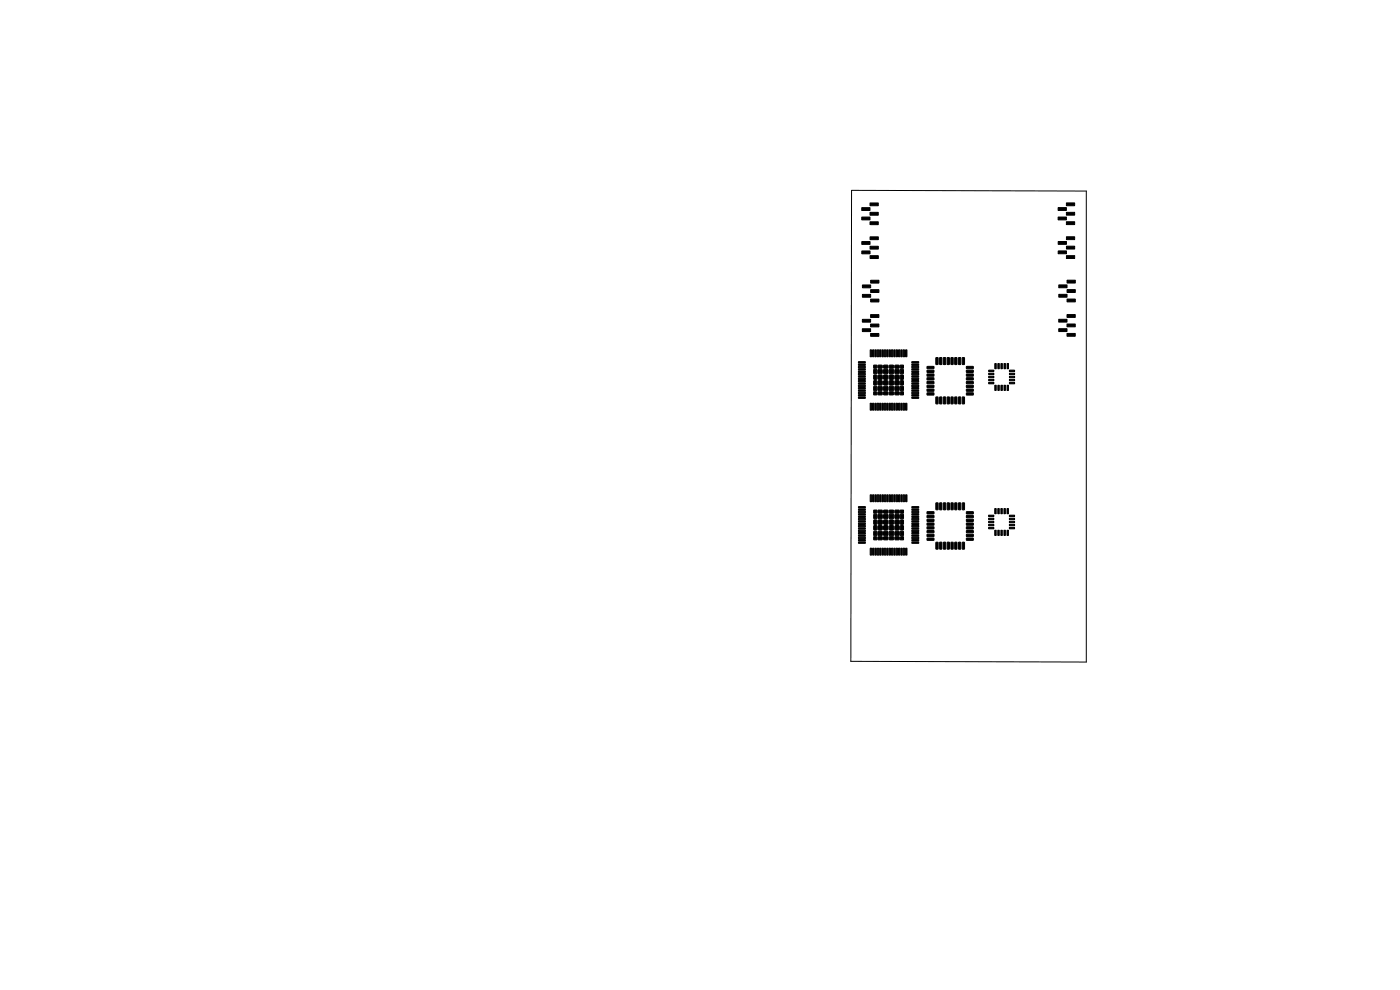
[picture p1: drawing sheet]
<svg xmlns="http://www.w3.org/2000/svg" width="297mm" height="210mm" viewBox="0 0 297 210" stroke-linecap="round" stroke-linejoin="round" font-family="sans-serif">
<g fill="#000" stroke="#000" stroke-width=".21">
<path d="M182.8 44h1.8v.6h-1.8zM182.8 46h1.8v.6h-1.8zM182.8 51.2h1.8v.6h-1.8zM182.8 53.2h1.8v.6h-1.8zM184.6 43h1.7v.6h-1.7zM184.6 45h1.7v.6h-1.7zM184.6 47h1.7v.6h-1.7zM184.6 50.2h1.7v.6h-1.7zM184.6 52.2h1.7v.6h-1.7zM184.6 54.2h1.7v.6h-1.7zM224.5 44h1.7v.6h-1.7zM224.5 46h1.7v.6h-1.7z"/>
<path d="M224.5 51.2h1.7v.6h-1.7zM224.5 53.2h1.7v.6h-1.7zM226.2 43h1.8v.6h-1.8zM226.2 45h1.8v.6h-1.8zM226.2 47h1.8v.6h-1.8zM226.2 50.2h1.8v.6h-1.8zM226.2 52.2h1.8v.6h-1.8zM226.2 54.2h1.8v.6h-1.8zM182.1 79.7h1.4l.1 .2-1.4 .1zM182.1 79.2h1.4l.1 .2-1.4 .1zM182.1 78.7h1.4l.1 .2-1.4 .1zM182.1 78.2h1.4l.1 .2-1.4 .1z"/>
<path d="M182.1 77.7h1.4l.1 .2-1.4 .1zM182.1 77.2h1.4l.1 .2-1.4 .1zM182.1 76.7h1.4l.1 .2-1.4 .1zM182.9 67.7h1.8v.6h-1.8zM182.9 69.7h1.8v.6h-1.8zM183 60.4h1.7v.6h-1.7zM183 62.4h1.7v.6h-1.7zM184.6 74.2l.3 .1-.1 1.4-.2-.1zM185.1 74.2l.3 .1-.1 1.4-.2-.1zM185.4 77.5h.6v.5l-.6 .1zM185.6 74.2l.3 .1-.1 1.4-.2-.1zM185.4 78.4h.6l-.1 .9-.6-.1z"/>
<path d="M185.4 79.6h.6l-.1 .9-.6-.1zM186.1 74.2l.3 .1-.1 1.4-.2-.1zM184.7 66.7h1.7v.6h-1.7zM184.7 68.7h1.7v.6h-1.7zM184.7 70.7h1.7v.6h-1.7zM184.7 59.4h1.8v.6h-1.8zM184.7 61.4h1.8v.6h-1.8zM184.7 63.4h1.8v.6h-1.8zM186.6 74.2l.3 .1-.1 1.4-.2-.1zM186.3 77.5h.8l.1 .5-.9 .1zM186.3 78.4h.8v.8h-.8zM186.3 79.6h.8v.8h-.8z"/>
<path d="M187.1 74.2l.3 .1-.1 1.4-.2-.1zM187.6 74.2l.3 .1-.1 1.4-.2-.1zM187.5 77.5h.8l.1 .5-.9 .1zM187.5 78.4h.8v.8h-.8zM187.5 79.6h.8v.8h-.8zM188.1 74.2l.3 .1-.1 1.4-.2-.1zM188.6 74.2l.3 .1-.1 1.4-.2-.1zM189.1 74.2l.3 .1-.1 1.4-.2-.1zM188.7 77.5h.8l.1 .5-.9 .1zM188.7 78.4h.8v.8h-.8zM188.7 79.6h.8v.8h-.8zM189.6 74.2l.3 .1-.1 1.4-.2-.1z"/>
<path d="M190.1 74.2l.3 .1-.1 1.4-.2-.1zM189.9 77.5h.8l.1 .5-.9 .1zM189.9 78.4h.8v.8h-.8zM189.9 79.6h.8v.8h-.8zM190.6 74.2l.3 .1-.1 1.4-.2-.1zM191 77.5h.6l.1 .6h-.6zM191.1 74.2l.3 .1-.1 1.4-.2-.1zM191 78.4h.7l-.1 .9-.6-.1zM191 79.6h.7l-.1 .9-.6-.1zM191.6 74.2l.3 .1-.1 1.4-.2-.1zM192.1 74.2l.3 .1-.1 1.4-.2-.1zM193.4 76.7h1.4l.1 .2-1.4 .1z"/>
<path d="M193.4 77.2h1.4l.1 .2-1.4 .1zM193.4 77.7h1.4l.1 .2-1.4 .1zM193.4 78.2h1.4l.1 .2-1.4 .1zM193.4 78.7h1.4l.1 .2-1.4 .1zM193.4 79.2h1.4l.1 .2-1.4 .1zM193.4 79.7h1.4l.1 .2-1.4 .1zM196.7 79.4l1.4-.1v.4l-1.4 .1zM196.7 78.6l1.4-.1v.4l-1.4 .1zM196.7 77.8l1.4-.1v.4l-1.4 .1zM198.6 75.9h.4l-.1 1.4h-.4zM199.4 75.9h.4l-.1 1.4h-.4zM200.2 75.9h.4l-.1 1.4h-.4z"/>
<path d="M201 75.9h.4l-.1 1.4h-.4zM201.8 75.9h.4l-.1 1.4h-.4zM202.6 75.9h.4l-.1 1.4h-.4zM203.4 75.9h.4l-.1 1.4h-.4zM204.2 75.9h.4l-.1 1.4h-.4zM205 77.8l1.4-.1 .1 .4-1.4 .1zM205 78.6l1.4-.1 .1 .4-1.4 .1zM205 79.4l1.4-.1 .1 .4-1.4 .1zM209.7 79.2h1.1v.3h-1.1zM209.7 78.5h1.1v.3h-1.1zM211 77.1h.3v1.1h-.3zM211.7 77.1h.3v1.1h-.3z"/>
<path d="M212.3 77.1h.3v1.1h-.3zM213 77.1h.3v1.1h-.3zM213.6 77.1h.3v1.1h-.3zM214.1 78.5h1.1v.3h-1.1zM214.1 79.2h1.1v.3h-1.1zM224.6 67.7h1.8v.6h-1.8zM224.6 69.7h1.8v.6h-1.8zM224.6 60.4h1.8v.6h-1.8zM224.6 62.4h1.8v.6h-1.8zM226.4 66.7h1.7v.6h-1.7zM226.4 68.7h1.7v.6h-1.7zM226.4 70.7h1.7v.6h-1.7z"/>
<path d="M226.4 59.4h1.7v.6h-1.7zM226.4 61.4h1.7v.6h-1.7zM226.4 63.4h1.7v.6h-1.7zM182.1 84.2h1.4l.1 .2-1.4 .1zM182.1 83.7h1.4l.1 .2-1.4 .1zM182.1 83.2h1.4l.1 .2-1.4 .1zM182.1 82.7h1.4l.1 .2-1.4 .1zM182.1 82.2h1.4l.1 .2-1.4 .1zM182.1 81.7h1.4l.1 .2-1.4 .1zM182.1 81.2h1.4l.1 .2-1.4 .1zM182.1 80.7h1.4l.1 .2-1.4 .1zM182.1 80.2h1.4l.1 .2-1.4 .1z"/>
<path d="M184.6 85.6h.3l-.1 1.4-.2-.1zM185.1 85.6h.3l-.1 1.4-.2-.1zM185.4 83.1h.5l.1 .6-.6 .1zM185.6 85.6h.3l-.1 1.4-.2-.1zM185.4 80.8h.6l-.1 .9-.6-.1zM185.4 82h.6l-.1 .9-.6-.1zM186.1 85.6h.3l-.1 1.4-.2-.1zM186.6 85.6h.3l-.1 1.4-.2-.1zM186.3 80.8h.8v.8h-.8zM186.3 82h.8v.8h-.8zM186.3 83.1h.8l.1 .6-.9 .1zM187.1 85.6h.3l-.1 1.4-.2-.1z"/>
<path d="M187.6 85.6h.3l-.1 1.4-.2-.1zM187.5 80.8h.8v.8h-.8zM187.5 82h.8v.8h-.8zM187.5 83.1h.8l.1 .6-.9 .1zM188.1 85.6h.3l-.1 1.4-.2-.1zM188.6 85.6h.3l-.1 1.4-.2-.1zM189.1 85.6h.3l-.1 1.4-.2-.1zM188.7 80.8h.8v.8h-.8zM188.7 82h.8v.8h-.8zM188.7 83.1h.8l.1 .6-.9 .1zM189.6 85.6h.3l-.1 1.4-.2-.1zM190.1 85.6h.3l-.1 1.4-.2-.1z"/>
<path d="M189.9 80.8h.8v.8h-.8zM189.9 82h.8v.8h-.8zM189.9 83.1h.8l.1 .6-.9 .1zM190.6 85.6h.3l-.1 1.4-.2-.1zM191 83.2l.6-.1 .1 .6-.7 .1zM191.1 85.6h.3l-.1 1.4-.2-.1zM191 80.8h.7l-.1 .9-.6-.1zM191 82h.7l-.1 .9-.6-.1zM191.6 85.6h.3l-.1 1.4-.2-.1zM192.1 85.6h.3l-.1 1.4-.2-.1zM193.4 80.2h1.4l.1 .2-1.4 .1zM193.4 80.7h1.4l.1 .2-1.4 .1z"/>
<path d="M193.4 81.2h1.4l.1 .2-1.4 .1zM193.4 81.7h1.4l.1 .2-1.4 .1zM193.4 82.2h1.4l.1 .2-1.4 .1zM193.4 82.7h1.4l.1 .2-1.4 .1zM193.4 83.2h1.4l.1 .2-1.4 .1zM193.4 83.7h1.4l.1 .2-1.4 .1zM193.4 84.2h1.4l.1 .2-1.4 .1zM196.7 83.4l1.4-.1v.4l-1.4 .1zM196.7 82.6l1.4-.1v.4l-1.4 .1zM196.7 81.8l1.4-.1v.4l-1.4 .1zM196.7 81l1.4-.1v.4l-1.4 .1zM196.7 80.2l1.4-.1v.4l-1.4 .1z"/>
<path d="M198.6 84.2l.4 .1-.1 1.4-.4-.1zM199.4 84.2l.4 .1-.1 1.4-.4-.1zM200.2 84.2l.4 .1-.1 1.4-.4-.1zM201 84.2l.4 .1-.1 1.4-.4-.1zM201.8 84.2l.4 .1-.1 1.4-.4-.1zM202.6 84.2l.4 .1-.1 1.4-.4-.1zM203.4 84.2l.4 .1-.1 1.4-.4-.1zM204.2 84.2l.4 .1-.1 1.4-.4-.1zM205 80.2l1.4-.1 .1 .4-1.4 .1zM205 81l1.4-.1 .1 .4-1.4 .1zM205 81.8l1.4-.1 .1 .4-1.4 .1zM205 82.6l1.4-.1 .1 .4-1.4 .1z"/>
<path d="M205 83.4l1.4-.1 .1 .4-1.4 .1zM209.7 81.1h1.1v.3h-1.1zM209.7 80.5h1.1v.3h-1.1zM209.7 79.8h1.1v.3h-1.1zM211 81.7h.3v1.1h-.3zM211.7 81.7h.3v1.1h-.3zM212.3 81.7h.3v1.1h-.3zM213 81.7h.3v1.1h-.3zM213.6 81.7h.3v1.1h-.3zM214.1 79.8h1.1v.3h-1.1zM214.1 80.5h1.1v.3h-1.1zM214.1 81.1h1.1v.3h-1.1z"/>
<path d="M182.1 115h1.4l.1 .2-1.4 .1zM182.1 114.5h1.4l.1 .2-1.4 .1zM182.1 114h1.4l.1 .2-1.4 .1zM182.1 113.5h1.4l.1 .2-1.4 .1zM182.1 113h1.4l.1 .2-1.4 .1zM182.1 112.5h1.4l.1 .2-1.4 .1zM182.1 112h1.4l.1 .2-1.4 .1zM182.1 111.5h1.4l.1 .2-1.4 .1zM182.1 111h1.4l.1 .2-1.4 .1zM182.1 110.5h1.4l.1 .2-1.4 .1zM182.1 110h1.4l.1 .2-1.4 .1zM182.1 109.5h1.4l.1 .2-1.4 .1z"/>
<path d="M182.1 109h1.4l.1 .2-1.4 .1zM182.1 108.5h1.4l.1 .2-1.4 .1zM182.1 108h1.4l.1 .2-1.4 .1zM182.1 107.5h1.4l.1 .2-1.4 .1zM184.6 116.3l.3 .1-.1 1.4-.2-.1zM184.6 105h.3l-.1 1.4h-.2zM185.1 116.3l.3 .1-.1 1.4-.2-.1zM185.1 105h.3l-.1 1.4h-.2zM185.4 108.2h.6v.6l-.6 .1zM185.4 113.9h.5l.1 .6h-.6zM185.6 116.3l.3 .1-.1 1.4-.2-.1zM185.6 105h.3l-.1 1.4h-.2z"/>
<path d="M185.4 109.1l.6 .1-.1 .8-.5-.1zM185.4 110.3l.6 .1-.1 .8-.5-.1zM185.4 111.5l.6 .1-.1 .8-.5-.1zM185.4 112.7l.6 .1-.1 .8-.5-.1zM186.1 116.3l.3 .1-.1 1.4-.2-.1zM186.1 105h.3l-.1 1.4h-.2zM186.6 116.3l.3 .1-.1 1.4-.2-.1zM186.6 105h.3l-.1 1.4h-.2zM186.3 108.2h.8l.1 .6-.9 .1zM186.3 109.1h.8v.9h-.8zM186.3 110.3h.8v.9h-.8zM186.3 111.5h.8v.9h-.8z"/>
<path d="M186.3 112.7h.8v.9h-.8zM186.3 113.9h.8l.1 .5-.9 .1zM187.1 116.3l.3 .1-.1 1.4-.2-.1zM187.1 105h.3l-.1 1.4h-.2zM187.6 116.3l.3 .1-.1 1.4-.2-.1zM187.6 105h.3l-.1 1.4h-.2zM187.5 108.2h.8l.1 .6-.9 .1zM187.5 109.1h.8v.9h-.8zM187.5 110.3h.8v.9h-.8zM187.5 111.5h.8v.9h-.8zM187.5 112.7h.8v.9h-.8zM187.5 113.9h.8l.1 .5-.9 .1z"/>
<path d="M188.1 116.3l.3 .1-.1 1.4-.2-.1zM188.1 105h.3l-.1 1.4h-.2zM188.6 116.3l.3 .1-.1 1.4-.2-.1zM188.6 105h.3l-.1 1.4h-.2zM189.1 116.3l.3 .1-.1 1.4-.2-.1zM189.1 105h.3l-.1 1.4h-.2zM188.7 108.2h.8l.1 .6-.9 .1zM188.7 109.1h.8v.9h-.8zM188.7 110.3h.8v.9h-.8zM188.7 111.5h.8v.9h-.8zM188.7 112.7h.8v.9h-.8zM188.7 113.9h.8l.1 .5-.9 .1z"/>
<path d="M189.6 116.3l.3 .1-.1 1.4-.2-.1zM189.6 105h.3l-.1 1.4h-.2zM190.1 116.3l.3 .1-.1 1.4-.2-.1zM190.1 105h.3l-.1 1.4h-.2zM189.9 108.2h.8l.1 .6-.9 .1zM189.9 109.1h.8v.9h-.8zM189.9 110.3h.8v.9h-.8zM189.9 111.5h.8v.9h-.8zM189.9 112.7h.8v.9h-.8zM189.9 113.9h.8l.1 .5-.9 .1zM190.6 116.3l.3 .1-.1 1.4-.2-.1zM190.6 105h.3l-.1 1.4h-.2z"/>
<path d="M191 108.2h.7v.6l-.6 .1zM191 113.9h.7v.6h-.7zM191.1 116.3l.3 .1-.1 1.4-.2-.1zM191.1 105h.3l-.1 1.4h-.2zM191 109.1l.7 .1-.1 .8-.6-.1zM191 110.3l.7 .1-.1 .8-.6-.1zM191 111.5l.7 .1-.1 .8-.6-.1zM191 112.7l.7 .1-.1 .8-.6-.1zM191.6 116.3l.3 .1-.1 1.4-.2-.1zM191.6 105h.3l-.1 1.4h-.2zM192.1 116.3l.3 .1-.1 1.4-.2-.1zM192.1 105h.3l-.1 1.4h-.2z"/>
<path d="M193.5 107.5h1.3l.1 .2-1.4 .1zM193.5 108h1.3l.1 .2-1.4 .1zM193.5 108.5h1.3l.1 .2-1.4 .1zM193.5 109h1.3l.1 .2-1.4 .1zM193.5 109.5h1.3l.1 .2-1.4 .1zM193.5 110h1.3l.1 .2-1.4 .1zM193.5 110.5h1.3l.1 .2-1.4 .1zM193.5 111h1.3l.1 .2-1.4 .1zM193.5 111.5h1.3l.1 .2-1.4 .1zM193.5 112h1.3l.1 .2-1.4 .1zM193.5 112.5h1.3l.1 .2-1.4 .1zM193.5 113h1.3l.1 .2-1.4 .1z"/>
<path d="M193.5 113.5h1.3l.1 .2-1.4 .1zM193.5 114h1.3l.1 .2-1.4 .1zM193.5 114.5h1.3l.1 .2-1.4 .1zM193.5 115h1.3l.1 .2-1.4 .1zM196.7 114.2l1.4-.1v.5h-1.4zM196.7 113.4l1.4-.1v.5h-1.4zM196.7 112.6l1.4-.1v.5h-1.4zM196.7 111.8l1.4-.1v.5h-1.4zM196.7 111l1.4-.1v.5h-1.4zM196.7 110.2l1.4-.1v.5h-1.4zM196.7 109.4l1.4-.1v.5h-1.4zM196.7 108.6l1.4-.1v.5h-1.4z"/>
<path d="M198.6 115l.4 .1v1.4l-.5-.1zM198.6 106.7h.4v1.4h-.5zM199.4 115l.4 .1-.1 1.4-.4-.1zM199.4 106.7h.4l-.1 1.4h-.4zM200.2 115l.4 .1v1.4l-.5-.1zM200.2 106.7h.4v1.4h-.5zM201 115l.4 .1v1.4l-.5-.1zM201 106.7h.4v1.4h-.5zM201.8 115l.4 .1-.1 1.4-.4-.1zM201.8 106.7h.4l-.1 1.4h-.4zM202.6 115l.4 .1v1.4l-.5-.1zM202.6 106.7h.4v1.4h-.5z"/>
<path d="M203.4 115l.4 .1-.1 1.4-.4-.1zM203.4 106.7h.4l-.1 1.4h-.4zM204.2 115l.4 .1v1.4l-.5-.1zM204.2 106.7h.4v1.4h-.5zM205 108.6l1.4-.1 .1 .5h-1.4zM205 109.4l1.4-.1 .1 .5h-1.4zM205 110.2l1.4-.1 .1 .5h-1.4zM205 111l1.4-.1 .1 .5h-1.4zM205 111.8l1.4-.1 .1 .5h-1.4zM205 112.6l1.4-.1 .1 .5h-1.4zM205 113.4l1.4-.1 .1 .5h-1.4zM205 114.2l1.4-.1 .1 .5h-1.4z"/>
<path d="M209.7 111.9h1.1v.3h-1.1zM209.7 111.2h1.1v.3h-1.1zM209.7 110.6h1.1v.3h-1.1zM209.7 109.9h1.1v.3h-1.1zM209.7 109.3h1.1v.3h-1.1zM211 112.5h.3v1.1h-.3zM211 107.9h.3v1.1h-.3zM211.7 112.5h.3v1.1h-.3zM211.7 107.9h.3v1.1h-.3zM212.3 112.5h.3v1.1h-.3zM212.3 107.9h.3v1.1h-.3zM213 112.5h.3v1.1h-.3z"/>
<path d="M213 107.9h.3v1.1h-.3zM213.6 112.5h.3v1.1h-.3zM213.6 107.9h.3v1.1h-.3zM214.1 109.3h1.1v.3h-1.1zM214.1 109.9h1.1v.3h-1.1zM214.1 110.6h1.1v.3h-1.1zM214.1 111.2h1.1v.3h-1.1zM214.1 111.9h1.1v.3h-1.1z"/>
</g>
<path d="M180.7 40.4l49.8 .1v99.9l-50-.1z" fill="none" stroke="#000" stroke-width=".21"/>
</svg>
